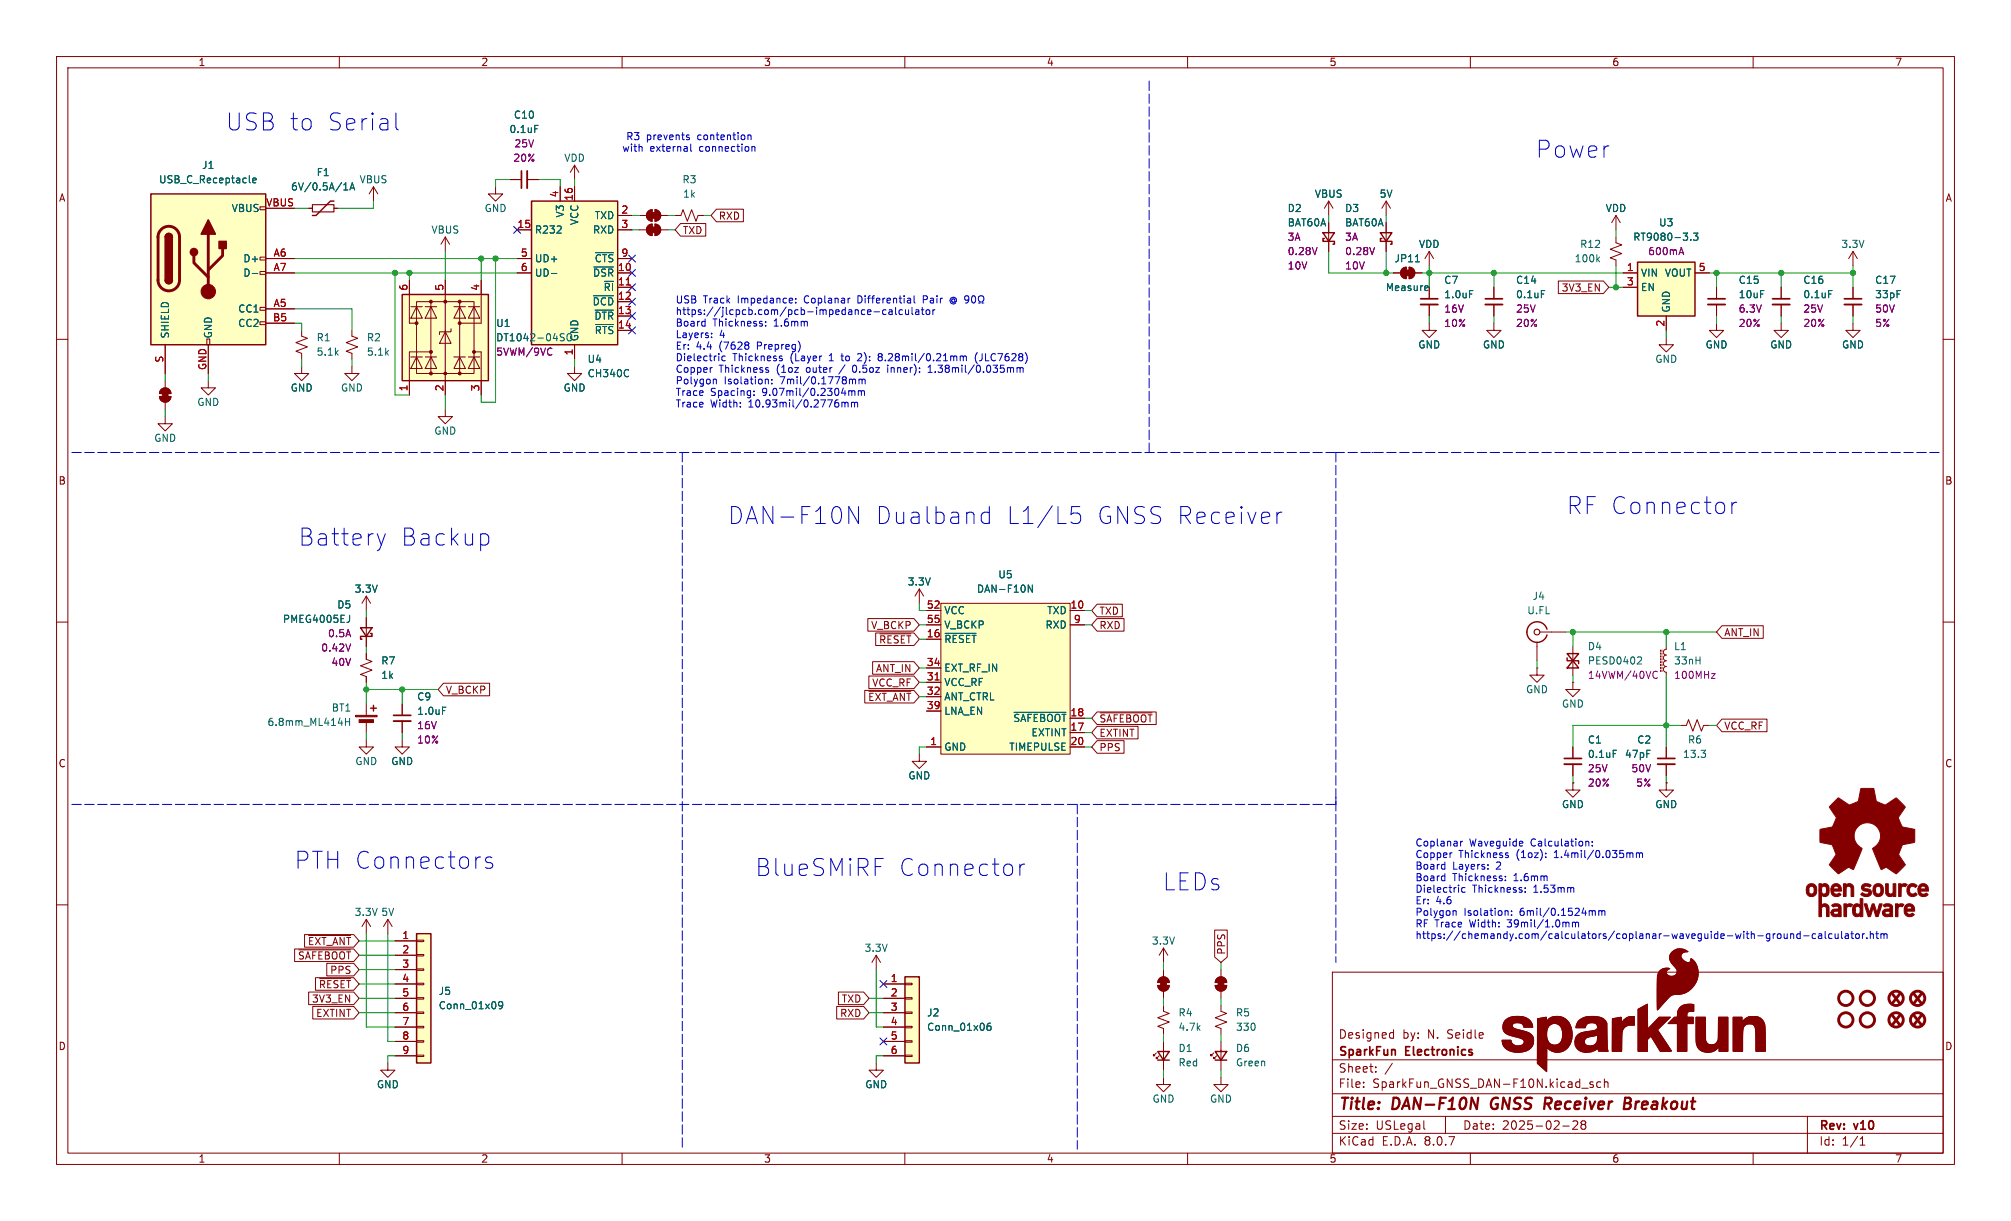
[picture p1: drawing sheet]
<svg xmlns="http://www.w3.org/2000/svg" width="356mm" height="216mm" viewBox="0 0 356 216" stroke-linecap="round" stroke-linejoin="round" font-family="sans-serif">
<defs><g id="words">
<g font-size="4.2" fill="#0000c2">
<text x="39.9" y="23.3">USB to</text>
<text x="57.7" y="23.3">Serial</text>
<text x="271.6" y="28.1">Power</text>
<text x="128.7" y="92.9">DAN-F10N</text>
<text x="154.7" y="92.9">Dualband</text>
<text x="177.7" y="92.9">L1/L5</text>
<text x="193.6" y="92.9">GNSS Receiver</text>
<text x="276.9" y="91.2">RF Connector</text>
<text x="52.8" y="96.7">Battery</text>
<text x="70.8" y="96.7">Backup</text>
<text x="52.1" y="153.9">PTH Connectors</text>
<text x="133.6" y="155.1">BlueSMiRF</text>
<text x="158.8" y="155.1">Connector</text>
<text x="205.6" y="157.7">LEDs</text>
</g>
<g font-size="3.5" fill="#840000">
<text x="333.8" y="178.3">x x</text>
<text x="333.8" y="182.1">x x</text>
</g>
<g font-size="2.8" fill="#840000">
<text x="236.6" y="196.8">Title:</text>
<text x="246.3" y="196.8">DAN-F10N</text>
<text x="264.5" y="196.8">GNSS</text>
<text x="274.7" y="196.8">Receiver</text>
<text x="289.6" y="196.8">Breakout</text>
</g>
<g font-size="2.1" fill="#840000">
<text x="236.6" y="183.9">Designed</text>
<text x="248" y="183.9">by:</text>
<text x="252.5" y="183.9">N.</text>
<text x="256.1" y="183.9">Seidle</text>
<text x="236.6" y="189.9">Sheet:</text>
<text x="236.6" y="187.1">SparkFun</text>
<text x="248.6" y="187.1">Electronics</text>
<text x="236.6" y="192.6">File:</text>
<text x="242.7" y="192.6">SparkFun_GNSS_DAN-F10N.kicad_sch</text>
<text x="236.6" y="202.8">KiCad</text>
<text x="236.6" y="200">Size:</text>
<text x="243.3" y="200">USLegal</text>
<text x="244.3" y="202.8">E.D.A.</text>
<text x="251.9" y="202.8">8.0.7</text>
<text x="258.6" y="200">Date:</text>
<text x="265.6" y="200">2025-02-28</text>
<text x="321.6" y="200.2">Rev:</text>
<text x="321.6" y="202.8">Id:</text>
<text x="325.7" y="202.8">1/1</text>
<text x="328" y="200.2">v10</text>
</g>
<g font-size="1.8" fill="#840000">
<text x="35" y="11.9">1</text>
<text x="85" y="11.9">2</text>
<text x="135" y="11.9">3</text>
<text x="185" y="11.9">4</text>
<text x="235" y="11.9">5</text>
<text x="285" y="11.9">6</text>
<text x="335" y="11.9">7</text>
<text x="10.3" y="35.9">A</text>
<text x="343.9" y="35.9">A</text>
<text x="120.6" y="41.6">TXD</text>
<text x="127" y="39.1">RXD</text>
<text x="276.1" y="51.8">3V3_EN</text>
<text x="10.3" y="85.9">B</text>
<text x="343.9" y="85.9">B</text>
<text x="154" y="111.4">V_BCKP</text>
<text x="194.3" y="111.4">RXD</text>
<text x="194.3" y="108.9">TXD</text>
<text x="304.8" y="112.7">ANT_IN</text>
<text x="154.8" y="119.1">ANT_IN</text>
<text x="78.7" y="122.9">V_BCKP</text>
<text x="154.1" y="121.6">VCC_RF</text>
<text x="194.3" y="130.5">EXTINT</text>
<text x="194.3" y="128">~{SAFEBOOT}</text>
<text x="304.8" y="129.2">VCC_RF</text>
<text x="10.3" y="135.9">C</text>
<text x="194.3" y="133">PPS</text>
<text x="343.9" y="135.9">C</text>
<text x="54.3" y="167.3">~{EXT_ANT}</text>
<text x="52.6" y="169.9">~{SAFEBOOT}</text>
<text x="58.3" y="172.4">PPS</text>
<text x="216.9" y="168.9" transform="rotate(-90 216.9 168.9)">PPS</text>
<text x="55.1" y="177.5">3V3_EN</text>
<text x="56.3" y="174.9">~{RESET}</text>
<text x="148.7" y="177.5">TXD</text>
<text x="10.3" y="185.9">D</text>
<text x="55.8" y="180">EXTINT</text>
<text x="148.4" y="180">RXD</text>
<text x="343.9" y="185.9">D</text>
<text x="35" y="205.8">1</text>
<text x="85" y="205.8">2</text>
<text x="135" y="205.8">3</text>
<text x="185" y="205.8">4</text>
<text x="235" y="205.8">5</text>
<text x="285" y="205.8">6</text>
<text x="335" y="205.8">7</text>
</g>
<g font-size="1.8" fill="#006464">
<text x="90" y="23.7">0.1uF</text>
<text x="90.8" y="21.2">C10</text>
<text x="99.7" y="28.8">VDD</text>
<text x="28" y="32.6">USB_C_Receptacle</text>
<text x="35.6" y="30.1">J1</text>
<text x="51.4" y="33.9">6V/0.5A/1A</text>
<text x="55.9" y="31.3">F1</text>
<text x="63.5" y="32.6">VBUS</text>
<text x="120.6" y="32.6">R3</text>
<text x="120.7" y="35.2">1k</text>
<text x="232.4" y="35.2">VBUS</text>
<text x="243.9" y="35.2">5V</text>
<text x="40.9" y="37.7">VBUS</text>
<text x="76.2" y="41.5">VBUS</text>
<text x="85.6" y="37.7">GND</text>
<text x="94.5" y="41.5">R232</text>
<text x="99.9" y="38.6" transform="rotate(-90 99.9 38.6)">V3</text>
<text x="102.5" y="39.9" transform="rotate(-90 102.5 39.9)">VCC</text>
<text x="104.8" y="41.5">RXD</text>
<text x="105.1" y="39">TXD</text>
<text x="227.6" y="37.7">D2</text>
<text x="227.6" y="40.2">BAT60A</text>
<text x="237.8" y="37.7">D3</text>
<text x="237.8" y="40.2">BAT60A</text>
<text x="283.8" y="37.7">VDD</text>
<text x="293.3" y="40.2">U3</text>
<text x="42.9" y="46.6">D+</text>
<text x="94.5" y="46.6">UD+</text>
<text x="105.1" y="46.6">~{CTS}</text>
<text x="246.5" y="46.6">JP11</text>
<text x="250.8" y="44">VDD</text>
<text x="278.3" y="46.6">100k</text>
<text x="279.3" y="44">R12</text>
<text x="288.7" y="42.8">RT9080-3.3</text>
<text x="325.5" y="44">3.3V</text>
<text x="42.9" y="49.1">D-</text>
<text x="94.5" y="49.1">UD-</text>
<text x="104.8" y="49.1">~{DSR}</text>
<text x="106.6" y="51.7">~{RI}</text>
<text x="244.9" y="51.7">Measure</text>
<text x="255.3" y="50.4">C7</text>
<text x="255.3" y="52.9">1.0uF</text>
<text x="268" y="50.4">C14</text>
<text x="268" y="52.9">0.1uF</text>
<text x="290.1" y="49.1">VIN</text>
<text x="290.1" y="51.7">EN</text>
<text x="294.3" y="49.1">VOUT</text>
<text x="307.3" y="50.4">C15</text>
<text x="307.3" y="52.9">10uF</text>
<text x="318.8" y="50.4">C16</text>
<text x="318.8" y="52.9">0.1uF</text>
<text x="331.5" y="50.4">C17</text>
<text x="331.5" y="52.9">33pF</text>
<text x="30.1" y="59.9" transform="rotate(-90 30.1 59.9)">SHIELD</text>
<text x="37.7" y="59.9" transform="rotate(-90 37.7 59.9)">GND</text>
<text x="42" y="55.5">CC1</text>
<text x="42" y="58">CC2</text>
<text x="87.6" y="58">U1</text>
<text x="104.7" y="54.2">~{DCD}</text>
<text x="105" y="56.7">~{DTR}</text>
<text x="105.1" y="59.3">~{RTS}</text>
<text x="295.5" y="55.4" transform="rotate(-90 295.5 55.4)">GND</text>
<text x="55.9" y="60.6">R1</text>
<text x="55.9" y="63.1">5.1k</text>
<text x="64.8" y="60.6">R2</text>
<text x="64.8" y="63.1">5.1k</text>
<text x="87.6" y="60.6">DT1042-04SO</text>
<text x="102.5" y="60.5" transform="rotate(-90 102.5 60.5)">GND</text>
<text x="103.8" y="64.4">U4</text>
<text x="250.7" y="61.8">GND</text>
<text x="262.1" y="61.8">GND</text>
<text x="292.6" y="64.4">GND</text>
<text x="301.5" y="61.8">GND</text>
<text x="312.9" y="61.8">GND</text>
<text x="325.6" y="61.8">GND</text>
<text x="34.8" y="72">GND</text>
<text x="51.3" y="69.4">GND</text>
<text x="60.2" y="69.4">GND</text>
<text x="99.6" y="69.4">GND</text>
<text x="103.8" y="66.9">CH340C</text>
<text x="76.7" y="77.1">GND</text>
<text x="27.2" y="78.3">GND</text>
<text x="59.5" y="107.8">D5</text>
<text x="62.6" y="105">3.3V</text>
<text x="160.4" y="103.7">3.3V</text>
<text x="172.6" y="105">DAN-F10N</text>
<text x="176.4" y="102.5">U5</text>
<text x="270.9" y="106.3">J4</text>
<text x="49.9" y="110.3">PMEG4005EJ</text>
<text x="166.9" y="113.9">~{RESET}</text>
<text x="166.9" y="108.8">VCC</text>
<text x="166.9" y="111.4">V_BCKP</text>
<text x="184.8" y="111.4">RXD</text>
<text x="185.1" y="108.8">TXD</text>
<text x="270" y="108.8">U.FL</text>
<text x="67.3" y="117.7">R7</text>
<text x="166.9" y="119">EXT_RF_IN</text>
<text x="280.7" y="115.2">D4</text>
<text x="280.7" y="117.7">PESD0402</text>
<text x="295.9" y="117.7">33nH</text>
<text x="295.9" y="115.2">L1</text>
<text x="67.3" y="120.2">1k</text>
<text x="73.7" y="124.1">C9</text>
<text x="166.9" y="121.5">VCC_RF</text>
<text x="166.9" y="124.1">ANT_CTRL</text>
<text x="269.7" y="122.8">GND</text>
<text x="276.1" y="125.3">GND</text>
<text x="47.2" y="128.6">6.8mm_ML414H</text>
<text x="58.6" y="126">BT1</text>
<text x="73.7" y="126.6">1.0uF</text>
<text x="166.9" y="126.6">LNA_EN</text>
<text x="179.1" y="127.9">~{SAFEBOOT}</text>
<text x="182.3" y="130.4">EXTINT</text>
<text x="280.7" y="131.7">C1</text>
<text x="289.4" y="131.7">C2</text>
<text x="298.4" y="131.7">R6</text>
<text x="62.7" y="135.5">GND</text>
<text x="69.1" y="135.5">GND</text>
<text x="166.9" y="132.9">GND</text>
<text x="178.4" y="132.9">TIMEPULSE</text>
<text x="280.7" y="134.2">0.1uF</text>
<text x="287.2" y="134.2">47pF</text>
<text x="297.5" y="134.2">13.3</text>
<text x="160.5" y="138">GND</text>
<text x="276.1" y="143.1">GND</text>
<text x="292.6" y="143.1">GND</text>
<text x="62.6" y="162.2">3.3V 5V</text>
<text x="203.6" y="167.2">3.3V</text>
<text x="152.8" y="168.5">3.3V</text>
<text x="77.5" y="176.1">J5</text>
<text x="77.5" y="178.7">Conn_01x09</text>
<text x="163.8" y="179.9">J2</text>
<text x="208.3" y="179.9">R4</text>
<text x="218.4" y="179.9">R5</text>
<text x="163.8" y="182.5">Conn_01x06</text>
<text x="208.3" y="182.5">4.7k</text>
<text x="218.4" y="182.5">330</text>
<text x="208.3" y="186.2">D1</text>
<text x="208.3" y="188.8">Red</text>
<text x="218.4" y="186.2">D6</text>
<text x="218.4" y="188.8">Green</text>
<text x="66.5" y="192.6">GND</text>
<text x="152.9" y="192.6">GND</text>
<text x="203.7" y="195.2">GND</text>
<text x="213.9" y="195.2">GND</text>
</g>
<g font-size="1.8" fill="#840084">
<text x="90.7" y="28.8">20%</text>
<text x="90.9" y="26.3">25V</text>
<text x="227.6" y="42.8">3A</text>
<text x="227.6" y="45.3">0.28V</text>
<text x="227.6" y="47.9">10V</text>
<text x="237.8" y="42.8">3A</text>
<text x="237.8" y="45.3">0.28V</text>
<text x="237.8" y="47.9">10V</text>
<text x="291.3" y="45.3">600mA</text>
<text x="255.3" y="55.5">16V</text>
<text x="255.3" y="58">10%</text>
<text x="268" y="55.5">25V</text>
<text x="268" y="58">20%</text>
<text x="307.3" y="55.5">6.3V</text>
<text x="307.3" y="58">20%</text>
<text x="318.8" y="55.5">25V</text>
<text x="318.8" y="58">20%</text>
<text x="331.5" y="58">5%</text>
<text x="331.5" y="55.5">50V</text>
<text x="87.6" y="63.1">5VWM/9VC</text>
<text x="57.9" y="112.9">0.5A</text>
<text x="56.7" y="115.4">0.42V</text>
<text x="58.5" y="118">40V</text>
<text x="280.7" y="120.2">14VWM/40VC</text>
<text x="295.9" y="120.2">100MHz</text>
<text x="73.7" y="129.1">16V</text>
<text x="73.7" y="131.7">10%</text>
<text x="280.7" y="136.8">25V</text>
<text x="288.4" y="136.8">50V</text>
<text x="280.7" y="139.3">20%</text>
<text x="289.2" y="139.3">5%</text>
</g>
<g font-size="1.8" fill="#0000c2">
<text x="109.9" y="27">with</text>
<text x="110.6" y="25">R3</text>
<text x="114.3" y="25">prevents</text>
<text x="114.9" y="27">external</text>
<text x="123.4" y="25">contention</text>
<text x="123.8" y="27">connection</text>
<text x="119.4" y="53.7">USB</text>
<text x="124.4" y="53.7">Track</text>
<text x="130.6" y="53.7">Impedance:</text>
<text x="142.5" y="53.7">Coplanar</text>
<text x="152.1" y="53.7">Differential</text>
<text x="163.9" y="53.7">Pair</text>
<text x="119.4" y="55.8">https://jlcpcb.com/pcb-impedance-calculator</text>
<text x="119.4" y="57.8">Board</text>
<text x="119.4" y="59.9">Layers:</text>
<text x="126.1" y="57.8">Thickness:</text>
<text x="127.2" y="59.9">4</text>
<text x="137" y="57.8">1.6mm</text>
<text x="119.4" y="61.9">Er:</text>
<text x="119.4" y="64">Dielectric</text>
<text x="123.1" y="61.9">4.4</text>
<text x="127.3" y="61.9">(7628</text>
<text x="129.6" y="64">Thickness</text>
<text x="134.1" y="61.9">Prepreg)</text>
<text x="139.9" y="64">(Layer</text>
<text x="146.9" y="64">1</text>
<text x="149.3" y="64">to</text>
<text x="152.3" y="64">2):</text>
<text x="156.2" y="64">8.28mil/0.21mm</text>
<text x="173.5" y="64">(JLC7628)</text>
<text x="119.4" y="66">Copper</text>
<text x="119.4" y="68.1">Polygon</text>
<text x="119.4" y="70.1">Trace</text>
<text x="125.6" y="70.1">Spacing:</text>
<text x="127.1" y="66">Thickness</text>
<text x="128" y="68.1">Isolation:</text>
<text x="134.9" y="70.1">9.07mil/0.2304mm</text>
<text x="137.4" y="66">(1oz</text>
<text x="138" y="68.1">7mil/0.1778mm</text>
<text x="142.8" y="66">outer</text>
<text x="148.9" y="66">/</text>
<text x="151.4" y="66">0.5oz</text>
<text x="157.8" y="66">inner):</text>
<text x="165.2" y="66">1.38mil/0.035mm</text>
<text x="119.4" y="72.1">Trace</text>
<text x="125.6" y="72.1">Width:</text>
<text x="132.5" y="72.1">10.93mil/0.2776mm</text>
<text x="250.2" y="149.8">Coplanar</text>
<text x="259.8" y="149.8">Waveguide</text>
<text x="270.8" y="149.8">Calculation:</text>
<text x="250.2" y="151.8">Copper</text>
<text x="250.2" y="153.9">Board</text>
<text x="250.2" y="155.9">Board</text>
<text x="256.9" y="153.9">Layers:</text>
<text x="256.9" y="155.9">Thickness:</text>
<text x="258" y="151.8">Thickness</text>
<text x="264.7" y="153.9">2</text>
<text x="267.8" y="155.9">1.6mm</text>
<text x="268.3" y="151.8">(1oz):</text>
<text x="275.1" y="151.8">1.4mil/0.035mm</text>
<text x="250.2" y="157.9">Dielectric</text>
<text x="250.2" y="160">Er:</text>
<text x="253.9" y="160">4.6</text>
<text x="260.4" y="157.9">Thickness:</text>
<text x="271.3" y="157.9">1.53mm</text>
<text x="250.2" y="162">Polygon</text>
<text x="250.2" y="164.1">RF Trace</text>
<text x="250.2" y="166.1">https://chemandy.com/calculators/coplanar-waveguide-with-ground-calculator.htm</text>
<text x="258.9" y="162">Isolation:</text>
<text x="260" y="164.1">Width:</text>
<text x="266.8" y="164.1">39mil/1.0mm</text>
<text x="268.9" y="162">6mil/0.1524mm</text>
</g>
<g font-size="1.8" fill="#a90000">
<text x="98.8" y="35" transform="rotate(-90 98.8 35)">4</text>
<text x="101.3" y="35.6" transform="rotate(-90 101.3 35.6)">16</text>
<text x="47" y="36.6">VBUS</text>
<text x="91.4" y="40.4">15</text>
<text x="109.8" y="37.8">2</text>
<text x="109.8" y="40.4">3</text>
<text x="48.3" y="45.5">A6</text>
<text x="92" y="45.5">5</text>
<text x="109.8" y="45.5">9</text>
<text x="48.3" y="48">A7</text>
<text x="72.1" y="51.5" transform="rotate(-90 72.1 51.5)">6</text>
<text x="78.5" y="51.5" transform="rotate(-90 78.5 51.5)">5</text>
<text x="84.8" y="51.5" transform="rotate(-90 84.8 51.5)">4</text>
<text x="92" y="48">6</text>
<text x="109.2" y="48">10</text>
<text x="109.2" y="50.5">11</text>
<text x="109.2" y="53.1">12</text>
<text x="287.6" y="48">1</text>
<text x="287.6" y="50.5">3</text>
<text x="300.3" y="48">5</text>
<text x="48.2" y="56.9">B5</text>
<text x="48.3" y="54.4">A5</text>
<text x="109.2" y="55.6">13</text>
<text x="109.2" y="58.2">14</text>
<text x="294.4" y="57.9" transform="rotate(-90 294.4 57.9)">2</text>
<text x="29" y="64.2" transform="rotate(-90 29 64.2)">S</text>
<text x="36.6" y="65.5" transform="rotate(-90 36.6 65.5)">GND</text>
<text x="101.3" y="62.9" transform="rotate(-90 101.3 62.9)">1</text>
<text x="72.1" y="69.3" transform="rotate(-90 72.1 69.3)">1</text>
<text x="78.5" y="69.3" transform="rotate(-90 78.5 69.3)">2</text>
<text x="84.8" y="69.3" transform="rotate(-90 84.8 69.3)">3</text>
<text x="163.8" y="107.7">52</text>
<text x="189.2" y="107.7">10</text>
<text x="163.8" y="112.8">16</text>
<text x="163.8" y="110.2">55</text>
<text x="189.8" y="110.2">9</text>
<text x="163.8" y="117.9">34</text>
<text x="163.8" y="120.4">31</text>
<text x="163.8" y="122.9">32</text>
<text x="163.8" y="125.5">39</text>
<text x="164.4" y="131.8">1</text>
<text x="189.2" y="129.3">17</text>
<text x="189.2" y="126.7">18</text>
<text x="189.2" y="131.8">20</text>
<text x="71" y="166.1">1</text>
<text x="71" y="168.7">2</text>
<text x="71" y="171.2">3</text>
<text x="71" y="173.7">4</text>
<text x="157.4" y="173.7">1</text>
<text x="71" y="176.3">5</text>
<text x="71" y="178.8">6</text>
<text x="157.4" y="176.3">2</text>
<text x="157.4" y="178.8">3</text>
<text x="71" y="181.4">7</text>
<text x="71" y="183.9">8</text>
<text x="157.4" y="181.4">4</text>
<text x="157.4" y="183.9">5</text>
<text x="71" y="186.4">9</text>
<text x="157.4" y="186.4">6</text>
</g>
<g font-size="1.8" fill="#009600">
<text x="155.3" y="114">~{RESET}</text>
<text x="153.4" y="124.1">~{EXT_ANT}</text>
</g>
</g></defs>
<g fill="none" stroke="#840000" stroke-width=".18">
<path d="M10 10h335.6v195.9h-335.6zM12 12h331.6v191.9h-331.6zM60 10v2M110 10v2M160 10v2M210 10v2M260 10v2M310 10v2M252.7 57.2v1.2h1.3l-1.3 1.3-1.2-1.3h1.2M10 60h2M29.2 73.7v1.2h1.3l-1.3 1.3-1.3-1.3h1.3M343.6 60h2"/>
<path d="M10 110h2M343.6 110h2M10 160h2M154.9 168.9l-.7 1.3M154.9 168.9v2.6M154.9 168.9l.8 1.3M235.6 171.9h108v32h-108zM343.6 160h2M235.6 197.4h108M235.6 193.4h108M235.6 187.4h108M241.1 192.1v.2"/>
<path d="M241.1 191.4v.1M243.3 189.4v.2M243.3 188.7v.1M246 182.6l.4 .1M246.2 188l-1.3 1.9M246.4 182.1v1.5M246.4 183.5l-.4 .1M251.8 199.6l.2 .1M255.6 197.4v3M276.3 199.1h1.2M278.1 198.3l.6-.1 .2 .1 .1 .3-.9 1.1h.9M279.7 192.4h1.1"/>
<path d="M279.8 198.8l-.2-.3 .2-.3 .5 .1 .1 .2-.3 .3M279.8 198.8l-.2 .3v.4l.2 .2 .5-.1 .1-.2-.1-.4-.2-.2M279.8 198.8h.3M281.7 191.4l-.4-.1-.2 .2 .1 .2 .5 .2v.3h-.6M283.1 191.4l-.5-.1-.3 .3v.4l.2 .2h.6M283.7 191.4l.2-.1 .4 .1v.9M283.7 190.8v1.5M319.6 197.4v6.5M60 203.9v2M110 203.9v2M160 203.9v2M210 203.9v2"/>
<path d="M235.6 200.4h108M260 203.9v2M310 203.9v2M328.9 202.5h.9M328.9 201.4l.4-.4v1.5"/>
</g>
<path d="M261.4 194.1l-.3 2M263.9 194.4a1.27 1.27 0 0 0 0 1.6M273.3 194.1h.8M273.6 195.2l.6 .9M274.1 195.1l-.9 .1M287.3 195.1h.6M287.4 194.1h.7a.49 .49 0 0 1 .3 .5 .49 .49 0 0 1-.5 .5M287.9 195.1l.3 .1a.58 .58 0 0 1-.3 .9h-.8" fill="none" stroke="#840000" stroke-width=".4"/>
<path d="M26.7 34.3h20.3v26.7h-20.3z" fill="#ffffc2"/>
<g fill="none" stroke="#840000" stroke-width=".18">
<path d="M46 36.6h1v.5h-1zM47 36.8h5.1M245.1 35.6v2.5M245.1 39.4v5.1M245.1 35.6l-.8 1.2M245.1 35.6l.8 1.2M36.6 59.9h.5v1.1h-.5zM46 56.9h1v.5h-1zM46 54.4h1v.5h-1zM46 48h1v.5h-1zM46 45.5h1v.5h-1zM47 54.6h5.1"/>
<path d="M47 45.7h5.1M47 48.3h5.1M47 57.2h5.1M252.7 44.5l-.7 1.2M252.7 44.5v2.5M252.7 44.5l.8 1.2M327.7 57.2v1.2h1.2l-1.2 1.3-1.3-1.3h1.3M327.7 44.5v2.5M327.7 50.8v2M327.7 53.8v2.1M327.7 44.5l-.8 1.2M327.7 44.5l.7 1.2"/>
<path d="M29.2 61v5M36.8 61v5M78.7 72.4v1.3h1.3l-1.3 1.2-1.2-1.2h1.2"/>
</g>
<path d="M26.7 34.3h20.3v26.7h-20.3zM29.2 49.5a.64 .64 0 0 0 .6 .7 .64 .64 0 0 0 .7-.7M29.2 41.9a.64 .64 0 0 1 .6-.6 .64 .64 0 0 1 .7 .6M244.1 41.1h2l-1 1.6zM244.3 42.2h-.2v.5h2v.5h-.2" fill="none" stroke="#840000" stroke-width=".25"/>
<path d="M28.5 40.6a1.9 1.9 0 0 1 2.1-.4 1.9 1.9 0 0 1 1.1 1.7v7.6a1.91 1.91 0 0 1-1.9 1.9 1.91 1.91 0 0 1-1.9-1.9v-7.7l.2-.7zM34.3 45.2v1.3l2.5 2.5M36.8 41.4v10.2M39.4 43.9v1.3l-2.6 2.6" fill="none" stroke="#840000" stroke-width=".51"/>
<g fill="#840000" stroke="#840000" stroke-width=".25">
<path d="M29.2 49.5h1.3a.64 .64 0 0 1-.7 .7 .64 .64 0 0 1-.6-.7z"/>
<path d="M29.2 41.9h1.3v7.6h-1.3z"/>
<path d="M29.4 41.5a.64 .64 0 0 1 .7-.2 .64 .64 0 0 1 .4 .6h-1.3z"/>
<path d="M36.8 38.9l1.3 2.5h-2.5z"/>
<path d="M38.7 42.7h1.3v1.2h-1.3z"/>
<circle cx="34.3" cy="44.6" r=".63"/>
</g>
<circle cx="36.8" cy="51.6" r="1.27" fill="#840000" stroke="#840000" stroke-width=".18"/>
<path d="M44.7 31.9l.6-.1-.1-.3h-.3l-.2 .2 .1 .6h.4M44.6 48.4h1" fill="none" stroke="#006464" stroke-width=".18"/>
<path d="M243.1 43.8l-.5 1.2" fill="none" stroke="#840084" stroke-width=".18"/>
<path d="M326.1 53.8h3.1" fill="none" stroke="#840000" stroke-width=".33"/>
<path d="M326.1 52.8h3.1" fill="none" stroke="#840000" stroke-width=".3"/>
<path d="M160 172.7h2.6v15.3h-2.6z" fill="#ffffc2"/>
<g fill="none" stroke="#840000" stroke-width=".18">
<path d="M54.6 36.8h.6M59.1 36.8h.6M66 33l-.7 1.3M66 33v2.6M66 33l.8 1.3M234.9 35.6v2.5M234.9 39.4v5.1M234.9 35.6l-.7 1.2M234.9 35.6l.8 1.2M78.7 41.9l-.7 1.3M78.7 41.9v2.6M78.7 41.9l.8 1.3"/>
<path d="M303.5 57.2v1.2h1.3l-1.3 1.3-1.2-1.3h1.2M156.2 174h3.8M156.2 176.5h3.8M156.2 179.1h3.8M160 178.9h1.3v.3h-1.3zM160 176.4h1.3v.3h-1.3zM160 173.9h1.3v.2h-1.3zM204.7 174.2h2.1a1.02 1.02 0 0 1-1.1 1.1 1.02 1.02 0 0 1-1-1.1zM205 173a1.02 1.02 0 0 1 1.1-.2 1.02 1.02 0 0 1 .7 .9h-2.1zM205.7 177.8v1l1.1 .4-2.1 .8 2.1 .7-2.1 .8 1 .4v1M205.7 167.6v2.6M205.7 171.5v1.2"/>
<path d="M205.7 175.3v1.2M205.7 167.6l-.7 1.3M205.7 167.6l.8 1.3M214.9 174.2h2a1.02 1.02 0 0 1-1 1.1 1.02 1.02 0 0 1-1-1.1zM215.2 173a1.02 1.02 0 0 1 1.1-.2 1.02 1.02 0 0 1 .6 .9h-2zM215.9 177.8v1l1 .4-2 .8 2 .7-2 .8 1 .4v1M215.9 171.5v1.2M215.9 175.3v1.2M156.2 181.6h3.8M156.2 184.2h3.8M156.2 186.7h3.8M160 186.6h1.3v.2h-1.3z"/>
<path d="M160 184h1.3v.3h-1.3zM160 181.5h1.3v.2h-1.3zM204.5 186.2l-.5 .5v-.3v.3h.2M205 186.7l-.5 .5v-.3v.3h.2M205.7 190.5v1.3h1.3l-1.3 1.2-1.2-1.2h1.2M205.7 184.2v5M214.6 186.2l-.5 .5v-.3v.3h.3M215.1 186.7l-.5 .5v-.3v.3h.3M215.9 184.2v5"/>
</g>
<path d="M59.1 35.6h-.7l-2.5 2.5h-.7M233.9 41.1h2.1l-1.1 1.6zM234.2 42.2h-.3v.5h2.1v.5h-.3M160 172.7h2.6v15.3h-2.6zM204.7 185.9h2.1l-1.1 1.6zM204.7 187.5h2.1M214.9 185.9h2l-1 1.6zM214.9 187.5h2" fill="none" stroke="#840000" stroke-width=".25"/>
<path d="M60.8 33.6h.7M60.9 32.6l.2-.3v1.3M61.9 33.6l.4-1.3 .4 1.3M62 33.2h.6M175.1 180.9l-.3 .1a.86 .86 0 0 0 0 1.2l.4-.1v-.5l-.2-.2-.4 .1-.1 .1" fill="none" stroke="#006464" stroke-width=".18"/>
<path d="M232.9 43.8l-.4 1.2" fill="none" stroke="#840084" stroke-width=".18"/>
<g fill="#840000" stroke="#840000" stroke-width=".18">
<path d="M205.2 173.5h1v1h-1z"/>
<path d="M204.7 174.2h2.1a1.02 1.02 0 0 1-1.1 1.1 1.02 1.02 0 0 1-1-1.1z"/>
<path d="M205 173a1.02 1.02 0 0 1 1.1-.2 1.02 1.02 0 0 1 .7 .9h-2.1z"/>
<path d="M215.4 173.5h1v1h-1z"/>
<path d="M214.9 174.2h2a1.02 1.02 0 0 1-1 1.1 1.02 1.02 0 0 1-1-1.1z"/>
<path d="M215.2 173a1.02 1.02 0 0 1 1.1-.2 1.02 1.02 0 0 1 .6 .9h-2z"/>
</g>
<path d="M55.2 36.2h3.9v1.3h-3.9z" fill="none" stroke="#840000" stroke-width=".2"/>
<path d="M166.4 106.7h22.8v26.7h-22.8z" fill="#ffffc2"/>
<g fill="none" stroke="#840000" stroke-width=".18">
<path d="M163.8 108h2.6M163.8 113h2.6M163.8 118.1h2.6M163.8 110.5h2.6M166.4 106.7h22.8v26.7h-22.8zM189.2 108h2.6M189.2 110.5h2.6M163.8 132.1h2.6M163.8 120.7h2.6M163.8 123.2h2.6M163.8 125.7h2.6M189.2 132.1h2.6"/>
<path d="M189.2 129.5h2.6M189.2 127h2.6"/>
</g>
<path d="M167.1 112h5.5M182.5 103.4v1.3l-.7-1.3v1.3M179.3 126h9.2" fill="none" stroke="#006464" stroke-width=".18"/>
<path d="M165.3 120.2h.8" fill="none" stroke="#a90000" stroke-width=".18"/>
<path d="M71.1 52.1h15.3v15.2h-15.3z" fill="#ffffc2"/>
<g fill="#840000" stroke="#840000" stroke-width=".18">
<path d="M297 178.2a2.63 2.63 0 0 1 2.5-.6v1.2h-.4a.61 .61 0 0 0-.6 .2 .61 .61 0 0 0-.2 .6v.3h1.1v1.1h-1.1v4.9h-1.7v-4.9h-1.6l1.1-1.1h.5l.1-1.1z"/>
<path d="M289.7 178.5l1.6-.9v4.4l2.1-2.1h2l-2.3 2.2 2.4 3.8h-1.9l-1.7-2.6-.6 .5v2.1h-1.6z"/>
<path d="M285.1 180.1l1.5-.2 .1 1a2.13 2.13 0 0 1 2.3-1.2v1.6h-.5a1.6 1.6 0 0 0-1.7 2l-.1 2.6h-1.6z"/>
<path d="M299.9 179.9h1.7v4.1a1.18 1.18 0 0 0 1.5 .7 1.18 1.18 0 0 0 .7-1.4l.1-3.4h1.6v6h-1.5v-.9a2.34 2.34 0 0 1-3.8 .2l-.3-1z"/>
<path d="M306.5 179.9h1.5v.8a2.42 2.42 0 0 1 2.7-.9 2.32 2.32 0 0 1 1.4 2.7l.1 3.4h-1.7v-3.2a1.42 1.42 0 0 0-.7-1.6 1.22 1.22 0 0 0-1.6 1.3l-.1 3.5h-1.6z"/>
<path d="M271.9 180.1l1.5-.2 .1 .7a2.5 2.5 0 0 1 2.5-.8 2.5 2.5 0 0 1 1.9 2 3.1 3.1 0 0 1-2.3 4.3 2.38 2.38 0 0 1-2.1-.9v4.3l-1.6-1.5v-5h1.6a1.53 1.53 0 0 0 1.9 1.7 2.11 2.11 0 0 0 .8-2.7 1.39 1.39 0 0 0-1.6-1 1.39 1.39 0 0 0-1.1 1.6v.4h-1.6z"/>
<path d="M266.1 180.5a3.7 3.7 0 0 1 4.4-.1l.4 .7 .1 .5h-1.5a1.16 1.16 0 0 0-1.7-.7 .55 .55 0 0 0-.4 .6 .55 .55 0 0 0 .6 .5l1 .2a2.36 2.36 0 0 1 2.2 1.4 2.05 2.05 0 0 1-2.2 2.4 3.3 3.3 0 0 1-3.1-1l-.3-1.1h1.6a1.25 1.25 0 0 0 1 1 1.25 1.25 0 0 0 1.3-.6 .74 .74 0 0 0-.8-.8l-.4-.1a3.1 3.1 0 0 1-2.4-1.2l-.1-.9z"/>
<path d="M279.3 180.4a4.1 4.1 0 0 1 4.4-.2l.4 .7 .1 4.2 .2 .8h-1.7l-.1-.5a2.79 2.79 0 0 1-3.8-.1l-.3-.6v-.6h1.7a.98 .98 0 0 0 1.4 .8 1.57 1.57 0 0 0 .8-1.9l-.6 .2a1.89 1.89 0 0 0-1.6 .7v.2h-1.7a1.78 1.78 0 0 1 1.9-1.7h.6a1.43 1.43 0 0 0 1.5-.6 .79 .79 0 0 0-1-1 .96 .96 0 0 0-1.2 .9h-1.6l.2-.8z"/>
<path d="M295.7 168.3a2.13 2.13 0 0 1 2.8 0 .91 .91 0 0 0-1.2 .9 1.28 1.28 0 0 0 1.6 .9l.1-.5a.78 .78 0 0 1 .7 .5 3.9 3.9 0 0 1-.1 4.1 3.9 3.9 0 0 1-3.7 1.7 8.1 8.1 0 0 0-2.5 2.4l-.3 .3-.1-4.3a4.1 4.1 0 0 1 .5-2.7 1.84 1.84 0 0 1 1.8-.3 .68 .68 0 0 0-.7 .7 .68 .68 0 0 0 .8 .6 .93 .93 0 0 0 1.1-.5 .93 .93 0 0 0-.3-1.1 1.79 1.79 0 0 1-.5-2.7z"/>
<path d="M335.7 156.3h.5v.2l.4-.2h.4l.3 .1-.2 .2a.27 .27 0 0 1-.5 .1l-.4 .2v1.6h-.5z"/>
<path d="M335.2 159.8h.4v.3a.69 .69 0 0 1 1-.1v.1a.66 .66 0 0 1-.8 .2l-.2 .4v1.4h-.4z"/>
<path d="M326.1 159.8h.4v.2a.78 .78 0 0 1 1.1 0l-.3 .4a.53 .53 0 0 0-.7 0 .53 .53 0 0 0-.1 .7v1h-.4z"/>
<path d="M333.4 156.3h.5v1a.52 .52 0 0 0 .1 .6 .52 .52 0 0 0 .7 0l.1-1.6h.4v2.2h-.4v-.2l-.3 .2a.79 .79 0 0 1-1.1-.5z"/>
<path d="M326 156.3h.4v.2a.84 .84 0 0 1 1.1-.1 .84 .84 0 0 1 .3 1v1.1h-.5v-1.1a.48 .48 0 0 0-.4-.7 .48 .48 0 0 0-.4 .7l-.1 1.1h-.4z"/>
<path d="M337 160a.98 .98 0 0 1 1.2 0 .98 .98 0 0 1 .4 1.1h-1.5a.58 .58 0 0 0 .4 .6 .58 .58 0 0 0 .7-.2l.3 .2a1.05 1.05 0 0 1-1.3 .3 1.05 1.05 0 0 1-.5-1.3h1.4a.47 .47 0 0 0-.5-.5 .47 .47 0 0 0-.5 .5h-.4z"/>
<path d="M324 156.5a.92 .92 0 0 1 1.1-.2 .92 .92 0 0 1 .5 1v.3h-1.4a.65 .65 0 0 0 .4 .5 .65 .65 0 0 0 .7-.1l.3 .2a1.05 1.05 0 0 1-1.4 .2 1.05 1.05 0 0 1-.4-1.2h1.3a.47 .47 0 0 0-.4-.5 .47 .47 0 0 0-.5 .5h-.4z"/>
<path d="M328.9 158.9h.5v3.2h-.5v-.2a.84 .84 0 0 1-1 0 .84 .84 0 0 1-.3-1h.5a.48 .48 0 0 0 .4 .7 .48 .48 0 0 0 .4-.7 .48 .48 0 0 0-.4-.6 .48 .48 0 0 0-.4 .6h-.5a.83 .83 0 0 1 .3-1 .83 .83 0 0 1 1 .1z"/>
<path d="M331.5 156.5a.98 .98 0 0 1 1.2-.1 .98 .98 0 0 1 .3 1.2 .92 .92 0 0 1-.9 .9 .92 .92 0 0 1-.9-1h.5a.49 .49 0 0 0 .5 .6 .49 .49 0 0 0 .4-.7 .49 .49 0 0 0-.4-.7 .49 .49 0 0 0-.5 .6v.2h-.5l.1-.7z"/>
<path d="M337.5 156.5a1.05 1.05 0 0 1 1.5 .1l-.3 .3a.63 .63 0 0 0-.9-.1 .63 .63 0 0 0-.1 .9 .57 .57 0 0 0 1 .2l.3 .2a1.04 1.04 0 0 1-1.4 .3 1.04 1.04 0 0 1-.4-1.4z"/>
<path d="M339.5 156.4a.99 .99 0 0 1 1.2 .1 .99 .99 0 0 1 .3 1.1h-1.4a.64 .64 0 0 0 1.1 .3v.1a.27 .27 0 0 1 .2 .3 .27 .27 0 0 1-.4 .2 1.03 1.03 0 0 1-1.1-.2 1.03 1.03 0 0 1-.3-1.1h1.4a.47 .47 0 0 0-.4-.5 .47 .47 0 0 0-.5 .5h-.5z"/>
<path d="M319.7 156.5a.97 .97 0 0 1 1.2-.1 .97 .97 0 0 1 .3 1.1 .94 .94 0 0 1-1 1 .94 .94 0 0 1-.8-1.1h.5a.5 .5 0 0 0 .4 .7 .5 .5 0 0 0 .5-.7 .49 .49 0 0 0-.5-.7 .49 .49 0 0 0-.4 .7h-.5v-.5z"/>
<path d="M329.4 156.5l.3-.2h.5l.7 .2-.3 .4-.2-.1a.52 .52 0 0 0-.8 .1l.1 .2a1.01 1.01 0 0 1 1.2 .7 1.05 1.05 0 0 1-1.7 .5l-.2-.2 .3-.3a.7 .7 0 0 0 1.2 0l-.4-.2a.73 .73 0 0 1-.8-.3 .73 .73 0 0 1 .1-.8z"/>
<path d="M333 160.1a.97 .97 0 0 1 1.3-.2 .97 .97 0 0 1 .4 1.2v1h-.5v-.2a.81 .81 0 0 1-1.3-.5h.4a.48 .48 0 0 0 .6 .3 .48 .48 0 0 0 .3-.6h-.7l-.2 .3h-.4a.77 .77 0 0 1 .9-.7h.4a.48 .48 0 0 0-.3-.5 .48 .48 0 0 0-.6 .2z"/>
<path d="M323.9 160.1a.99 .99 0 0 1 1.3-.2 .99 .99 0 0 1 .4 1.2v1h-.5v-.2l-.3 .2a.78 .78 0 0 1-1-.8h.4a.47 .47 0 0 0 .6 .4 .47 .47 0 0 0 .3-.6 .76 .76 0 0 0-.9 .2h-.4a.77 .77 0 0 1 .9-.6h.4a.48 .48 0 0 0-.3-.5 .48 .48 0 0 0-.6 .2z"/>
<path d="M329.6 159.8h.5l.4 1.5 .4-1a.37 .37 0 0 1 .1-.4 .37 .37 0 0 1 .4-.1l.5 1.5 .4-1.5h.5l-.7 2.3h-.4l-.5-1.6-.3 1.1a.39 .39 0 0 1-.1 .4 .39 .39 0 0 1-.4 .1z"/>
<path d="M321.6 156.3h.5v.2a.81 .81 0 0 1 1-.2 .81 .81 0 0 1 .3 1v.2a.82 .82 0 0 1-.3 .9 .82 .82 0 0 1-1-.1v1.7a.81 .81 0 0 1 1-.1 .81 .81 0 0 1 .3 1v1.2h-.4v-1.2a.47 .47 0 0 0-.4-.6 .47 .47 0 0 0-.5 .6v1.2h-.5v-4.7h.5a.47 .47 0 0 0 .4 .7 .47 .47 0 0 0 .5-.6 .49 .49 0 0 0-.2-.7 .49 .49 0 0 0-.6 .1l-.1 .5h-.5z"/>
<path d="M324.6 141.5l.5-.4 1.5 1a.58 .58 0 0 0 1 0l.6-.2a.61 .61 0 0 0 .5-.8l.4-1.7h2.1l.2 .1 .3 1.7a.58 .58 0 0 0 .6 .7l.7 .3a.58 .58 0 0 0 .9-.2l1.4-.9 1.6 1.6-1.2 2 .6 1.5 2.3 .5v1.8a.36 .36 0 0 1 0 .4 .36 .36 0 0 1-.5 .1l-1.7 .4-.5 1.3a.61 .61 0 0 0 .2 .9l.8 1.3-1.5 1.6-1.6-1a.52 .52 0 0 0-.8 .1l-.2 .1a.34 .34 0 0 1-.4-.4l-1.3-3.3a2.36 2.36 0 0 0 1.3-3 2.36 2.36 0 0 0-3-1.4 2.36 2.36 0 0 0-1.4 3l.4 .7 .5 .5a.38 .38 0 0 1 .4 .3 .38 .38 0 0 1-.2 .4l-1.4 3.3-.8-.4-1.8 1.1-1.5-1.4a.3 .3 0 0 1-.1-.3 .3 .3 0 0 1 .2-.3l.9-1.4-.4-1.3a.6 .6 0 0 0-.8-.5l-1.6-.4v-2.2l2.2-.5 .5-1.2a.48 .48 0 0 0 0-.7l-1-1.6z"/>
<circle cx="73.7" cy="57.1" r=".25"/>
<circle cx="76.2" cy="66" r=".25"/>
<circle cx="76.2" cy="62.2" r=".25"/>
<circle cx="76.2" cy="53.3" r=".25"/>
<circle cx="78.7" cy="66" r=".25"/>
<circle cx="78.7" cy="53.3" r=".25"/>
<circle cx="81.3" cy="66" r=".25"/>
<circle cx="81.3" cy="57.1" r=".25"/>
<circle cx="81.3" cy="53.3" r=".25"/>
<circle cx="83.8" cy="62.2" r=".25"/>
</g>
<g fill="none" stroke="#840000" stroke-width=".18">
<path d="M87.6 33v1.3h1.3l-1.3 1.3-1.2-1.3h1.2M90.2 31.8h2M93.2 31.8h2M62.2 58.4v1l1 .4-2 .8 2 .7-2 .8 1 .4v1M72.4 49.5v7.7h1.3M72.6 54.2h2.1M73.7 54.2l1 2.1h-2.1zM75.2 54.2h2M76.2 53.3h5.1v12.7h-5.1zM76.2 54.2l1 2.1h-2zM76.2 53.3h-2.5v12.7h2.5M78.7 58.7l1.1 2h-2.1z"/>
<path d="M78.7 49.5v20.4M79.8 58.2v.5h-2.1v.5M80.3 54.2h2M81.3 53.3h2.5v12.7h-2.5M81.3 54.2l1 2.1h-2zM82.8 54.2h2M83.8 54.2l1 2.1h-2zM85.1 49.5v7.7h-3.8M53.3 64.8v1.2h1.3l-1.3 1.3-1.2-1.3h1.2M72.6 63.1h2.1M73.7 63.1l1 2.1h-2.1zM75.2 63.1h2"/>
<path d="M76.2 63.1l1 2.1h-2zM76.2 62.2h-3.8v7.7M80.3 63.1h2M81.3 63.1l1 2.1h-2zM82.8 63.1h2M83.8 63.1l1 2.1h-2zM83.8 62.2h1.3v7.7M162.6 104.1l-.8 1.3M162.6 104.1v2.6M162.6 104.1l.7 1.3M271.8 118.1v1.3h1.2l-1.2 1.3-1.3-1.3h1.3M271.8 118.1h.1"/>
<path d="M162.6 133.4v1.2h1.2l-1.2 1.3-1.3-1.3h1.3M278.1 120.7v1.2h1.3l-1.3 1.3-1.2-1.3h1.2M278.1 120.7h.1M278.1 138.4v1.3h1.3l-1.3 1.3-1.2-1.3h1.2M278.1 138.4h.1M278.1 132.1v2M278.1 135.1v2.1M294.6 138.4v1.3h1.3l-1.3 1.3-1.2-1.3h1.2M294.6 138.4h.1M294.6 132.1v2M294.6 135.1v2.1M297.2 128.3h1l.4-1 .7 2 .8-2 .8 2 .3-1h1.1"/>
<path d="M64.8 162.6l-.8 1.2M64.8 162.6v2.5M64.8 162.6l.7 1.2M68.6 188v1.2h1.2l-1.2 1.3-1.3-1.3h1.3M154.9 188v1.2h1.3l-1.3 1.3-1.2-1.3h1.2M215.9 190.5v1.3h1.3l-1.3 1.2-1.3-1.2h1.3"/>
</g>
<path d="M71.1 52.1h15.3v15.2h-15.3z" fill="none" stroke="#840000" stroke-width=".25"/>
<path d="M94.6 22.2h.6M99.3 59l.5 .1M99.5 59.7l.3 .2-.3 .4M100.6 59l-.2 .1a.81 .81 0 0 0 .2 1.2M285.3 132.7h.6M300.8 132.7h.8l-.4 .4M301.5 133.2l.1 .2-.1 .5" fill="none" stroke="#006464" stroke-width=".18"/>
<path d="M97.4 61.5l.2 .2M97.6 62.7l-.2 .1" fill="none" stroke="#840084" stroke-width=".18"/>
<path d="M93.2 30.2v3.1M276.6 135.1h3.1M293.1 135.1h3.1" fill="none" stroke="#840000" stroke-width=".33"/>
<path d="M92.2 30.2v3.1M276.6 134.1h3.1M293.1 134.1h3.1" fill="none" stroke="#840000" stroke-width=".3"/>
<circle cx="330.2" cy="176.5" r="1.27" fill="none" stroke="#840000" stroke-width=".51"/>
<path d="M73.7 165.1h2.5v22.9h-2.5z" fill="#ffffc2"/>
<g fill="none" stroke="#840000" stroke-width=".18">
<path d="M101.6 29.2l-.8 1.3M101.6 29.2v2.6M101.6 29.2l.8 1.3M113 38.1h1.3M114.6 39.9l.7-.3v2.1a1.02 1.02 0 0 1-.9-.7 1.02 1.02 0 0 1 .2-1.1zM114.6 37.4l.7-.3v2a1.02 1.02 0 0 1-.9-.6 1.02 1.02 0 0 1 .2-1.1zM115.8 39.6a1.02 1.02 0 0 1 1 1 1.02 1.02 0 0 1-1 1.1zM115.8 37.1a1.02 1.02 0 0 1 1 1 1.02 1.02 0 0 1-1 1zM116.8 38.1h1.3M119.4 38.1h1l.4-1 .7 2 .8-2 .8 2 .3-1h1.1M285.7 38.1l-.7 1.3M285.7 38.1v2.5"/>
<path d="M285.7 38.1l.8 1.3M53.3 58.4v1l1.1 .4-2.1 .8 2.1 .7-2.1 .8 1 .4v1M113 40.6h1.3M116.8 40.6h1.3M294.6 59.7v1.3h1.3l-1.3 1.2-1.2-1.2h1.2M303.5 50.8v2M303.5 53.8v2.1M315 57.2v1.2h1.2l-1.2 1.3-1.3-1.3h1.3M315 50.8v2M315 53.8v2.1M62.2 64.8v1.2h1.3l-1.3 1.3-1.2-1.3h1.2M271.8 113.5v3.3"/>
<path d="M272.3 111.8h4.6M278.1 114.3v5.1M293.6 114.9v.3M293.6 115.4v.3M293.6 116v.2M293.6 116.5v.2M293.6 117v.2M293.6 117.5v.2M293.6 118v.2M293.6 118.5v.2M293.9 114.9v.3M293.9 115.4v.3"/>
<path d="M293.9 116v.2M293.9 116.5v.2M293.9 117v.2M293.9 117.5v.2M293.9 118v.2M293.9 118.5v.2M294.6 114.3v.5l-.3 .2-.2 .3 .2 .4 .3 .1-.2 .1-.2 .3v.4l.4 .2-.3 .2-.2 .4 .2 .3 .3 .2-.3 .1-.2 .3 .2 .4 .3 .2v.5M64.8 130.8v1.3h1.2l-1.2 1.3-1.3-1.3h1.3M71.1 130.8v1.3h1.3l-1.3 1.3-1.3-1.3h1.3M71.1 124.5v2M71.1 127.5v2M68.6 162.6l-.8 1.2"/>
<path d="M68.6 162.6v2.5M68.6 162.6l.7 1.2M69.8 166.4h3.9M69.8 168.9h3.9M69.8 171.5h3.9M69.8 174h3.9M69.8 176.5h3.9M69.8 179.1h3.9M73.7 178.9h1.2v.3h-1.2zM73.7 176.4h1.2v.3h-1.2zM73.7 173.9h1.2v.2h-1.2zM73.7 171.3h1.2v.3h-1.2z"/>
<path d="M73.7 168.8h1.2v.2h-1.2zM73.7 166.2h1.2v.3h-1.2zM69.8 181.6h3.9M69.8 184.2h3.9M69.8 186.7h3.9M73.7 186.6h1.2v.2h-1.2zM73.7 184h1.2v.3h-1.2zM73.7 181.5h1.2v.2h-1.2z"/>
</g>
<path d="M270 111.8a1.82 1.82 0 0 0 1.6 1.8 1.82 1.82 0 0 0 2-1.3M273.5 111.3a1.81 1.81 0 0 0-1.9-1.3 1.81 1.81 0 0 0-1.6 1.8M277.1 116.3v.5h2v.5M277.1 115.6h2l-2 2.5h2zM73.7 165.1h2.5v22.9h-2.5z" fill="none" stroke="#840000" stroke-width=".25"/>
<path d="M323.4 51.4h.6M289.7 116.1l.5 .1 .1 .3-.8 .9h.8M78.2 125h.7M88.9 177.7l-.3 .2-.3-.1-.1-.1 .1-.5 .3-.1 .2 .1a.84 .84 0 0 1-.3 1.2h-.2" fill="none" stroke="#006464" stroke-width=".18"/>
<g fill="none" stroke="#840000" stroke-width=".51">
<circle cx="326.4" cy="176.5" r="1.27"/>
<circle cx="326.4" cy="180.3" r="1.27"/>
<circle cx="330.2" cy="180.3" r="1.27"/>
</g>
<path d="M302 53.8h3.1M313.4 53.8h3.1M69.6 127.5h3" fill="none" stroke="#840000" stroke-width=".33"/>
<path d="M302 52.8h3.1M313.4 52.8h3.1M69.6 126.5h3" fill="none" stroke="#840000" stroke-width=".3"/>
<g fill="#840000" stroke="#840000" stroke-width=".18">
<path d="M115.1 40.1h1v1h-1z"/>
<path d="M114.6 39.9l.7-.3v2.1a1.02 1.02 0 0 1-.9-.7 1.02 1.02 0 0 1 .2-1.1z"/>
<path d="M115.8 39.6a1.02 1.02 0 0 1 1 1 1.02 1.02 0 0 1-1 1.1z"/>
<path d="M115.1 37.6h1v1h-1z"/>
<path d="M114.6 37.4l.7-.3v2a1.02 1.02 0 0 1-.9-.6 1.02 1.02 0 0 1 .2-1.1z"/>
<path d="M115.8 37.1a1.02 1.02 0 0 1 1 1 1.02 1.02 0 0 1-1 1z"/>
</g>
<path d="M292.4 119.8l.3 .2 .4-.2M293.1 118.8l-.4-.1-.3 .2M302.6 119.1h.7l-.7 .9h.7" fill="none" stroke="#840084" stroke-width=".18"/>
<circle cx="271.8" cy="111.8" r=".51" fill="none" stroke="#840000" stroke-width=".2"/>
<path d="M94 35.6h15.2v25.4h-15.2z" fill="#ffffc2"/>
<path d="M94 35.6h15.2v25.4h-15.2z" fill="none" stroke="#840000" stroke-width=".25"/>
<g fill="none" stroke="#840000" stroke-width=".18">
<path d="M99.1 33v2.6M101.6 33v2.6M109.2 38.1h2.6M91.4 48.3h2.6M91.4 40.6h2.6M91.4 45.7h2.6M109.2 48.3h2.6M109.2 50.8h2.6M109.2 53.3h2.6M109.2 55.9h2.6M109.2 58.4h2.6M109.2 40.6h2.6"/>
<path d="M109.2 45.7h2.6M285.7 41.9v1l1.1 .4-2.1 .8 2.1 .7-2.1 .8 1 .4v1M101.6 64.8v1.2h1.3l-1.3 1.3-1.3-1.3h1.3M101.6 61v2.5"/>
</g>
<path d="M97.5 48.4h1M104.9 52.3h3.6M105 47.2h3.5M105.2 54.8h3.3M105.3 57.4h3.2M105.3 44.7h3.2M282.5 45.8l.4 .5M282.9 45.5l-.5 .4M111.1 65.4l.1 .1M111.2 66.5l-.1 .1" fill="none" stroke="#006464" stroke-width=".18"/>
<path d="M110.7 50.4h.8" fill="none" stroke="#a90000" stroke-width=".18"/>
<path d="M289.6 46.4h10.1v9.5h-10.1z" fill="#ffffc2"/>
<path d="M289.6 46.4h10.1v9.5h-10.1zM63.8 111h2l-1 1.5zM65.5 112h.3v.5h-2v.5h.2M65.5 125.2h1M66 124.7v1" fill="none" stroke="#840000" stroke-width=".25"/>
<g fill="none" stroke="#840000" stroke-width=".18">
<path d="M47 36.8h5.1M54.6 36.8h.6M59.1 36.8h.6M90.2 31.8h2M93.2 31.8h2M99.1 33v2.6M101.6 33v2.6M109.2 38.1h2.6M120.3 39.5h4.5v2.3h-4.5l-.9-1.2zM126.7 37h4.7v2.2h-4.7l-1-1.1zM234.9 39.4v1.7M245.1 39.4v1.7"/>
<path d="M47 48.3h5.1M47 45.7h5.1M47 54.6h5.1M47 57.2h5.1M72.4 49.5v2.6M78.7 49.5v2.6M85.1 49.5v2.6M91.4 48.3h2.6M91.4 40.6h2.6M91.4 45.7h2.6M109.2 48.3h2.6M109.2 50.8h2.6"/>
<path d="M109.2 53.3h2.6M109.2 55.9h2.6M109.2 58.4h2.6M109.2 40.6h2.6M109.2 45.7h2.6M234.9 42.7v1.8M245.1 42.7v1.8M246.4 48.3h1.2M247.9 47.5l.8-.3v2.1a1.02 1.02 0 0 1-1-.7 1.02 1.02 0 0 1 .2-1.1zM249.2 47.2a1.02 1.02 0 0 1 1 1.1 1.02 1.02 0 0 1-1 1zM250.2 48.3h1.3M252.7 50.8v2"/>
<path d="M252.7 53.8v2.1M264.2 57.2v1.2h1.2l-1.2 1.3-1.3-1.3h1.3M264.2 50.8v2M264.2 53.8v2.1M275.6 49.7h7.9l1 1.1-1 1.1h-7.9zM287 48.3h2.6M287 50.8h2.6M294.6 55.9v2.5M299.7 48.3h2.6M303.5 50.8v2M303.5 53.8v2.1M315 50.8v2"/>
<path d="M315 53.8v2.1M327.7 50.8v2M327.7 53.8v2.1M28.2 70.1h2a1.02 1.02 0 0 1-1 1 1.02 1.02 0 0 1-1-1zM28.5 68.9a1.02 1.02 0 0 1 1.1-.2 1.02 1.02 0 0 1 .6 .9h-2zM29.2 61v5M29.2 67.3v1.3M29.2 71.1v1.3M36.8 67.3v1.3h1.3l-1.3 1.3-1.2-1.3h1.2M36.8 61v5M72.4 67.3v2.6M78.7 67.3v2.6"/>
<path d="M85.1 67.3v2.6M101.6 61v2.5M64.8 115.6v1l1 .4-2 .7 2 .8-2 .8 1 .3v1.1M64.8 105.4l-.8 1.3M64.8 105.4v2.6M64.8 109.2v5.1M64.8 105.4l.7 1.3M153.5 109.4h8.1l1 1.1-1 1.1h-8.1zM153.6 119.5h8l1 1.2-1 1.1h-8zM154.3 117h7.3l1 1.1-1 1.1h-7.3zM154.8 111.9h6.8l1 1.1-1 1.1h-6.8zM155.6 112.1h5.5"/>
<path d="M163.8 108h2.6M163.8 113h2.6M163.8 118.1h2.6M163.8 110.5h2.6M189.2 108h2.6M189.2 110.5h2.6M194 109.4h4.8v2.2h-4.8l-1-1.1zM194 106.8h4.5v2.3h-4.5l-1-1.1zM304.5 110.6h7.3v2.3h-7.3l-1-1.1zM64.8 124.5v2M64.8 127.5v2M71.1 124.5v2"/>
<path d="M71.1 127.5v2M78.4 120.8h8.2v2.2h-8.2l-.9-1.1zM152.9 122.1h8.7l1 1.1-1 1.1h-8.7zM153.6 122.2h7.5M163.8 132.1h2.6M163.8 120.7h2.6M163.8 123.2h2.6M163.8 125.7h2.6M189.2 132.1h2.6M189.2 129.5h2.6M189.2 127h2.6M194 131h4.8v2.2h-4.8l-1-1.1z"/>
<path d="M194 128.4h7.2v2.3h-7.2l-1-1.2zM194 125.9h10.4v2.2h-10.4l-1-1.1zM194.5 126h9.2M278.1 138.4h.1M278.1 132.1v2M278.1 135.1v2.1M294.6 138.4h.1M294.6 132.1v2M294.6 135.1v2.1M304.5 127.2h8v2.2h-8l-1-1.1zM52.1 167.8h10.4l1 1.1-1 1.1h-10.4zM52.8 168h9.2"/>
<path d="M53.9 165.3h8.6l1 1.1-1 1.1h-8.6zM54.6 175.4h7.9l1 1.1-1 1.1h-7.9zM54.6 165.4h7.4M55.3 178h7.2l1 1.1-1 1.1h-7.2zM55.8 172.9h6.7l1 1.1-1 1.1h-6.7zM56.5 173h5.5M57.8 170.3h4.7l1 1.2-1 1.1h-4.7zM69.8 174h3.9M69.8 176.5h3.9M69.8 179.1h3.9M69.8 166.4h3.9M69.8 168.9h3.9"/>
<path d="M69.8 171.5h3.9M148 178h4.7l1 1.1-1 1.1h-4.7zM148.3 175.4h4.4l1 1.1-1 1.1h-4.4zM156.2 174h3.8M156.2 176.5h3.8M156.2 179.1h3.8M214.8 164.5h2.2v4.7l-1.1 1-1.1-1zM69.8 181.6h3.9M69.8 184.2h3.9M69.8 186.7h3.9M156.2 181.6h3.8M156.2 184.2h3.8"/>
<path d="M156.2 186.7h3.8"/>
</g>
<g fill="none" stroke="#006464" stroke-width=".18">
<path d="M44.7 31.9l.6-.1-.1-.3h-.3l-.2 .2 .1 .6h.4M60.8 33.6h.7M60.9 32.6l.2-.3v1.3M61.9 33.6l.4-1.3 .4 1.3M62 33.2h.6M94.6 22.2h.6M44.6 48.4h1M97.5 48.4h1M99.3 59l.5 .1M99.5 59.7l.3 .2-.3 .4M100.6 59l-.2 .1a.81 .81 0 0 0 .2 1.2M104.9 52.3h3.6"/>
<path d="M105 47.2h3.5M105.2 54.8h3.3M105.3 57.4h3.2M105.3 44.7h3.2M250.3 46.3h.7M252.4 50.5l.1 .3-.6 .2M252.5 51.3l-.1 .1M259.9 51.4h.6M272.6 51.4h.6M299 42.4v.1M299.4 41.2h.8l-.4 .5 .4 .1v.6l-.2 .1-.6-.1M323.4 51.4h.6"/>
<path d="M111.1 65.4l.1 .1M111.2 66.5l-.1 .1M61.8 108.8v.9l-.3 .4M167.1 112h5.5M182.5 103.4v1.3l-.7-1.3v1.3M61.1 127v1.3M61.1 127.6h.7M61.8 127v1.3M78.2 125h.7M179.3 126h9.2M285.3 132.7h.6M88.9 177.7l-.3 .2-.3-.1-.1-.1 .1-.5 .3-.1 .2 .1a.84 .84 0 0 1-.3 1.2h-.2"/>
<path d="M175.1 180.9l-.3 .1a.86 .86 0 0 0 0 1.2l.4-.1v-.5l-.2-.2-.4 .1-.1 .1"/>
</g>
<path d="M232.9 43.8l-.4 1.2M243.1 43.8l-.5 1.2M297 44.7h.6M297.3 43.8l.4 1.2M97.4 61.5l.2 .2M97.6 62.7l-.2 .1M62 113.9l-.4 1.2" fill="none" stroke="#840084" stroke-width=".18"/>
<g fill="#840000" stroke="#840000" stroke-width=".18">
<path d="M248.4 47.8h1v1h-1z"/>
<path d="M247.9 47.5l.8-.3v2.1a1.02 1.02 0 0 1-1-.7 1.02 1.02 0 0 1 .2-1.1z"/>
<path d="M249.2 47.2a1.02 1.02 0 0 1 1 1.1 1.02 1.02 0 0 1-1 1z"/>
<path d="M62.9 126.5h3.8v.2h-3.8z"/>
<path d="M63.5 127.3h2.5v.5h-2.5z"/>
<path d="M28.7 69.3h1v1.1h-1z"/>
<path d="M28.2 70.1h2a1.02 1.02 0 0 1-1 1 1.02 1.02 0 0 1-1-1z"/>
<path d="M28.5 68.9a1.02 1.02 0 0 1 1.1-.2 1.02 1.02 0 0 1 .6 .9h-2z"/>
</g>
<path d="M251.2 53.8h3.1M262.6 53.8h3.1" fill="none" stroke="#840000" stroke-width=".33"/>
<path d="M251.2 52.8h3.1M262.6 52.8h3.1" fill="none" stroke="#840000" stroke-width=".3"/>
<g fill="none" stroke="#0000c2" stroke-width=".18">
<path d="M70 20v2.5l.2 .3 .2 .2M121.6 24.3h.3v.2l-.2 .2h-.2M121.6 23.9h.3M122.1 25.5v1.1l.2 .2M132.3 24l.1-.1h.3l.1 .8M132.3 23.9v.8M133 25.9v.9M133 26l.1-.1 .3 .1 .1 .8M124.6 56.8l.1 .1M124.7 56.4v1.3M124.7 57.6l-.1 .1M125.8 59.6v.1"/>
<path d="M125.8 58.9v.1M135.4 57.5v.2M135.4 56.9v.1M140.7 53.5v.1M140.7 52.8v.1M150.2 52.7h.1M154.6 55.1h.9M156.7 54.8h-.4l-.2 .2 .1 .6h.5M157.2 54.8h.5l.1 .8M157.8 55.1h-.5l-.1 .2 .1 .3h.5M158.4 54.3v1.1l.1 .2M159.6 54.8h-.4l-.2 .2 .1 .6h.5"/>
<path d="M160.1 54.8l.1 .8h.3l.2-.1M160.7 54.8v.8M161.3 54.3v1.1l.2 .2M161.6 52.3v1.1l.2 .2M161.9 54.8h.5l.1 .8M162.5 55.1h-.4l-.2 .2 .2 .3h.4M162.9 54.8h.5M163.1 54.3v1.1l.3 .2M163.3 53h.4M163.7 52.3h-.4v1.3M163.8 54.9l.2-.1 .4 .1v.5l-.1 .2h-.3l-.2-.1zM165 54.8v.8"/>
<path d="M165.3 54.8l-.3 .2M168.8 53a.31 .31 0 0 0-.4-.1 .31 .31 0 0 0 0 .5 .31 .31 0 0 0 .4-.1M168.8 52.8v.5M168.8 53.3l.1 .1a.55 .55 0 0 0-.2-.9 .55 .55 0 0 0-.7 .7 .61 .61 0 0 0 .4 .5 .61 .61 0 0 0 .6-.1M171.3 52.8l-.2 .3-.4-.1-.1-.2 .1-.4 .4-.1 .1 .1a.84 .84 0 0 1-.3 1.2h-.2M171.9 52.4l.2-.1a.68 .68 0 0 1 .4 .6 .68 .68 0 0 1-.4 .7l-.2-.1-.1-.4zM173 53.6h.3v-.3a.54 .54 0 0 1-.3-.7 .54 .54 0 0 1 .8-.2 .58 .58 0 0 1-.1 .9v.3h.3M126 65l-.3 .1M126.2 67.1h.4l.1 .8M128.2 63h-.3l-.3 .2 .2 .5h.4M132.3 60.5l.1 .2-.1 .3M132.3 61.1l.1 .2-.1 .4"/>
<path d="M133.3 69.8v.1M133.3 69.1v.2M135.5 67l.4 .2v.7M135.6 65l.3 .1M135.6 65.4l.3 .1v.2l-.2 .1h-.2M136.5 67.8v.1M136.5 67.1v.1M138 63.4h.3v.2l-.1 .2h-.3M138 63h.3M148.9 71.1v.9M148.9 71.3l.3-.2 .2 .2M149.4 71.3l.2-.2 .3 .1 .1 .8"/>
<path d="M149.4 71.3v.7M150.1 69.2l.3-.1 .2 .2M150.1 69.1v.8M150.6 67l.1 .2M150.6 71.3l.3-.2 .2 .2M150.6 71.1v.9M150.6 69.3l.2-.2h.3l.1 .8M150.6 69.3v.6M150.7 67.2v.7M150.7 67.2l.2-.2 .3 .1 .1 .8M150.9 64.6l-.2 .5 .2 .7M151.1 71.3l.2-.2 .3 .1 .1 .8"/>
<path d="M151.1 71.3v.7M151.8 69.2l.3-.1 .2 .2M151.8 69.1v.8M151.8 62.5l-.1 .1M151.9 67.2l.4-.2 .1 .2M151.9 67v.9M152.3 69.3l.2-.2h.3l.1 .8M152.3 69.3v.6M152.3 63.1l-.7 .7h.8M152.4 67.2l.2-.2 .3 .1 .1 .8M152.4 67.2v.7M155.5 63.1l-.2 .1v.4l.1 .1 .4 .1"/>
<path d="M155.5 63.1h.3M155.8 62.5l-.4 .1-.1 .2 .2 .3M157 64.6v.1M157 65v.8M164.1 65.8h.7M164.1 64.9l.4-.3v1.2M169.8 63.1l.4-.1 .1 .1M169.8 63v.8M170.3 63.1l.2-.1h.3l.1 .8M170.3 63.1v.7M172.8 62.3a1.47 1.47 0 0 0 0 1.9M179.8 65.1l.4-.1 .2 .2"/>
<path d="M179.8 65v.8M180.4 65.2l.2-.2 .3 .1v.7M180.4 65.2v.6M68.1 94.4l-.7 2M85.8 94.4l.5 .3 .1 .3v.8l-.1 .3-.5 .3M150.1 89.6l1.7 3v-3M173.8 92.4l.3 .2h.6l.2-.2M173.8 90.7l.3-.1h.6l.2 .1M174.9 89.6v3M190.9 89.6h-1.4l-.1 1.4 .4-.3h.7l.3 .2 .3 .4v.7l-.2 .3-.4 .3h-.7l-.4-.3M225.8 90.6v2M226.7 90.6a.77 .77 0 0 0-.9 .5"/>
<path d="M306.2 88.8v2M307.1 88.8a.77 .77 0 0 0-.9 .6M87 151.7l-.7-.2-.3 .2-.2 .3 .2 .4 1 .3 .1 .3-.1 .4-.3 .1h-.6l-.3-.1M154.8 151.8h1.4M180.3 152.8v2M181.2 152.8a.77 .77 0 0 0-.9 .6M255.4 152.8l.1 .1M255.4 154.9h.1M255.5 152.4v1.3M255.5 154.5v1.2M255.5 153.6l-.1 .1M255.5 155.7h-.1"/>
<path d="M256.8 150.8l-.3 .1M258.3 148.8v.8M258.6 148.8l-.3 .2M259.1 157l-.4-.1-.2 .3 .1 .5h.5M263.1 153.6v.1M263.1 152.9v.1M266.2 155.6v.1M266.2 154.9v.2M266.4 150.8l.3 .1M266.4 151.2l.3 .1v.2l-.1 .1h-.3M269.2 148.8l.1 .3-.6 .1M269.7 157.7v.1"/>
<path d="M269.7 157v.1M273.3 151.5v.1M273.3 150.9v.1M278.1 156.9l.2 .2v.7M280.5 148.8h.4l.1 .8M281.6 149.5v.1M281.6 148.8v.1M288.1 150.9l.1 .1M288.2 151l.2-.2 .3 .1 .1 .7M288.2 151v.6M289.4 150.9l.3-.1 .2 .2M289.4 150.8v.8"/>
<path d="M289.9 151l.2-.2 .3 .1v.7M289.9 151v.6M257 161.1h.4l.1 .8M266.3 161l.4 .2v.7M267.3 161.7v.2M267.3 161.1v.1M278 163.1v.8M278 163.2l.4-.1 .2 .1M278.6 163.2l.2-.1h.3v.8M278.6 163.2v.7M281.4 161l.2 .2M281.6 161.2v.7"/>
<path d="M281.6 161.2l.1-.2 .3 .1 .1 .8M282.7 161.1l.4-.1 .1 .2M282.7 161v.9M283.2 161.2l.2-.2 .3 .1 .1 .8M283.2 161.2v.7M314.5 165.1l.3 .1 .1 .2v.4l-.4 .2M315.5 165.1v.8l.3 .1 .2-.2M316 165.1v.9M316.6 165.2l.2-.1 .3 .1 .1 .8M316.6 165.1v.9M318.3 165.2l-.3-.1-.3 .3 .1 .5h.5M318.3 164.7v1.3"/>
<path d="M318.9 165.5h1M321 165.2l-.3-.1-.3 .3 .2 .5h.4M321.6 165.2h.5v.8M322.1 165.4l-.4 .1-.2 .2 .2 .3 .4-.1M322.7 164.7v1.1l.2 .2M323.9 165.2l-.3-.1-.3 .3 .2 .5h.4M324.5 165.1l.1 .8 .3 .1 .1-.2M325 165.1v.9M325.6 164.7v1.1l.2 .2M326.3 165.2h.5l.1 .8M326.9 165.4l-.5 .1-.2 .2 .2 .3 .5-.1M327.3 165.1h.5"/>
<path d="M327.5 164.7v1.1l.3 .2M328.2 165.2l.3-.1 .3 .3v.3l-.3 .3-.3-.1-.1-.2zM329.3 165.1v.9M329.7 165.1l-.4 .3M330.1 165.8v.2M330.7 165.2l.2-.1 .3 .1 .1 .8M330.7 164.7v1.3M331.7 165.1h.5M331.9 164.7v1.1l.3 .2M332.6 165.2l.4-.1 .1 .2M332.6 165.1v.9M333.1 165.3l.2-.2 .3 .1 .1 .8"/>
<path d="M333.1 165.3v.7"/>
</g>
<path d="M12.7 80h194.3M120.6 80v123.2M203.2 80v-66M207 80h29.2M236.2 80v90.2M242.6 80h.1M342.9 80h-106.7M12.7 142.2h194.3M190.5 142.2v61M207 142.2h29.2M236.2 142.2v-1.2" fill="none" stroke="#0000c2" stroke-width=".18" stroke-dasharray="1.7 .6"/>
<g fill="none" stroke="#009600" stroke-width=".18">
<path d="M52.1 36.8h2.5M66 35.6v1.2h-6.3M90.2 31.8h-2.6v1.2M95.2 31.8h3.9v1.2M101.6 31.8v1.2M111.8 38.1h1.2M118.1 38.1h1.3M124.5 38.1h1.2M234.9 38.1v1.3M245.1 38.1v1.3M52.1 48.3h39.3M52.1 54.6h10.1v3.8"/>
<path d="M52.1 45.7h39.3M52.1 57.2h1.2v1.2M69.8 48.3v21.6h2.6M72.4 48.3v1.2M78.7 44.5v5M85.1 45.7v3.8M87.6 45.7v25.4h-2.5v-1.2M111.8 40.6h1.2M118.1 40.6h1.3M234.9 44.5v3.8h11.5M245.1 44.5v3.8M251.5 48.3h35.5"/>
<path d="M252.7 47v3.8M252.7 55.9v1.3M264.2 48.3v2.5M264.2 55.9v1.3M284.5 50.8h2.5M285.7 40.6v1.3M285.7 47v3.8M294.6 58.4v1.3M302.3 48.3h25.4M303.5 48.3v2.5M303.5 55.9v1.3M315 48.3v2.5"/>
<path d="M315 55.9v1.3M327.7 47v3.8M327.7 55.9v1.3M29.2 66v1.3M29.2 72.4v1.3M36.8 66v1.3M53.3 63.5v1.3M62.2 63.5v1.3M78.7 69.9v2.5M101.6 63.5v1.3M64.8 108v1.2M64.8 114.3v1.3"/>
<path d="M162.6 106.7v1.3h1.2M162.6 118.1h1.2M162.6 110.5h1.2M191.8 108h1.2M191.8 110.5h1.2M271.8 116.8v1.3M276.9 111.8h26.6M278.1 111.8v2.5M278.1 119.4v1.3M294.6 111.8v2.5M294.6 119.4v12.7M64.8 121.9h12.7"/>
<path d="M64.8 120.7v3.8M64.8 129.5v1.3M71.1 121.9v2.6M71.1 129.5v1.3M162.6 120.7h1.2M163.8 132.1h-1.2v1.3M191.8 132.1h1.2M191.8 129.5h1.2M191.8 127h1.2M278.1 137.2v1.2M294.6 137.2v1.2M297.2 128.3h-19.1v3.8"/>
<path d="M302.3 128.3h1.2M63.5 179.1h6.3M63.5 176.5h6.3M63.5 174h6.3M63.5 171.5h6.3M63.5 168.9h6.3M63.5 166.4h6.3M64.8 165.1v16.5h5M68.6 165.1v19.1h1.2M153.7 179.1h2.5M153.7 176.5h2.5M154.9 171.5v10.1h1.3"/>
<path d="M205.7 170.2v1.3M205.7 176.5v1.3M215.9 170.2v1.3M215.9 176.5v1.3M69.8 186.7h-1.2v1.3M156.2 186.7h-1.3v1.3M205.7 182.9v1.3M205.7 189.2v1.3M215.9 182.9v1.3M215.9 189.2v1.3"/>
</g>
<g fill="none" stroke="#000084" stroke-width=".18">
<path d="M90.8 40l1.2 1.2M92 40l-1.2 1.2M111.2 55.3l1.2 1.2M111.2 50.2l1.2 1.2M111.2 57.8l1.2 1.2M111.2 45.1l1.2 1.2M111.2 47.7l1.2 1.2M111.2 52.7l1.2 1.2M112.4 55.3l-1.2 1.2M112.4 50.2l-1.2 1.2M112.4 57.8l-1.2 1.2M112.4 45.1l-1.2 1.2"/>
<path d="M112.4 47.7l-1.2 1.2M112.4 52.7l-1.2 1.2M155.6 173.4l1.2 1.2M156.8 173.4l-1.2 1.2M155.6 183.5l1.2 1.3M156.8 183.5l-1.2 1.3"/>
</g>
<path d="M110.7 50.4h.8M165.3 120.2h.8" fill="none" stroke="#a90000" stroke-width=".18"/>
<g fill="#009600" stroke="#009600" stroke-width=".18">
<circle cx="71.1" cy="121.9" r=".46"/>
<circle cx="64.8" cy="121.9" r=".46"/>
<circle cx="69.8" cy="48.3" r=".46"/>
<circle cx="85.1" cy="45.7" r=".46"/>
<circle cx="72.4" cy="48.3" r=".46"/>
<circle cx="87.6" cy="45.7" r=".46"/>
<circle cx="278.1" cy="111.8" r=".46"/>
<circle cx="315" cy="48.3" r=".46"/>
<circle cx="285.7" cy="50.8" r=".46"/>
<circle cx="303.5" cy="48.3" r=".46"/>
<circle cx="264.2" cy="48.3" r=".46"/>
<circle cx="252.7" cy="48.3" r=".46"/>
<circle cx="245.1" cy="48.3" r=".46"/>
<circle cx="327.7" cy="48.3" r=".46"/>
<circle cx="294.6" cy="111.8" r=".46"/>
<circle cx="294.6" cy="128.3" r=".46"/>
</g>
<use href="#words"/>
</svg>
